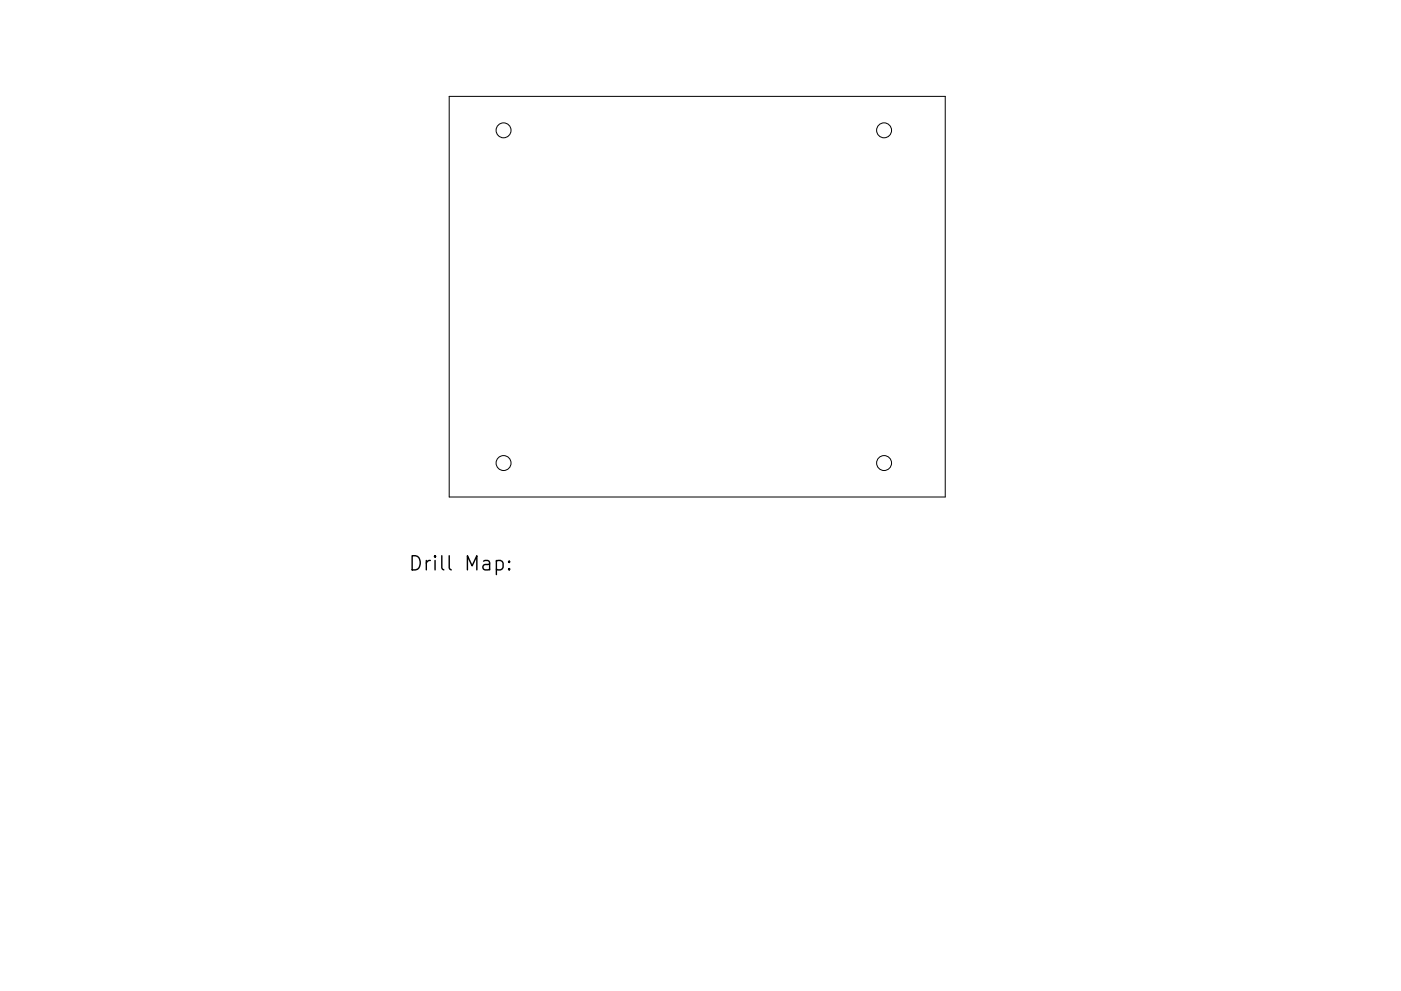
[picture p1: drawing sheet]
<svg xmlns="http://www.w3.org/2000/svg" width="297mm" height="210mm" viewBox="0 0 297 210" stroke-linecap="round" stroke-linejoin="round" font-family="sans-serif">
<defs><g id="words">
<text font-size="4.2" x="86.5" y="121.1">Drill Map:</text>
</g></defs>
<g fill="none" stroke="#000" stroke-width=".21">
<path d="M95.2 20.4h105.2v85h-105.2z"/>
<circle cx="106.8" cy="27.7" r="1.58"/>
<circle cx="187.4" cy="27.7" r="1.58"/>
<circle cx="106.8" cy="98.2" r="1.58"/>
<circle cx="187.4" cy="98.2" r="1.58"/>
</g>
<path d="M105.2 119.1l.9-.2 .6 .6v.8l-.3 .5-.3 .1-.9-.1M108 119.1l.1 .1-.1 .1-.2-.1 .2-.1v.2M108 120.6l.1 .2-.1 .1-.2-.1 .2-.2v.3" fill="none" stroke="#000" stroke-width=".3"/>
<use href="#words"/>
</svg>
